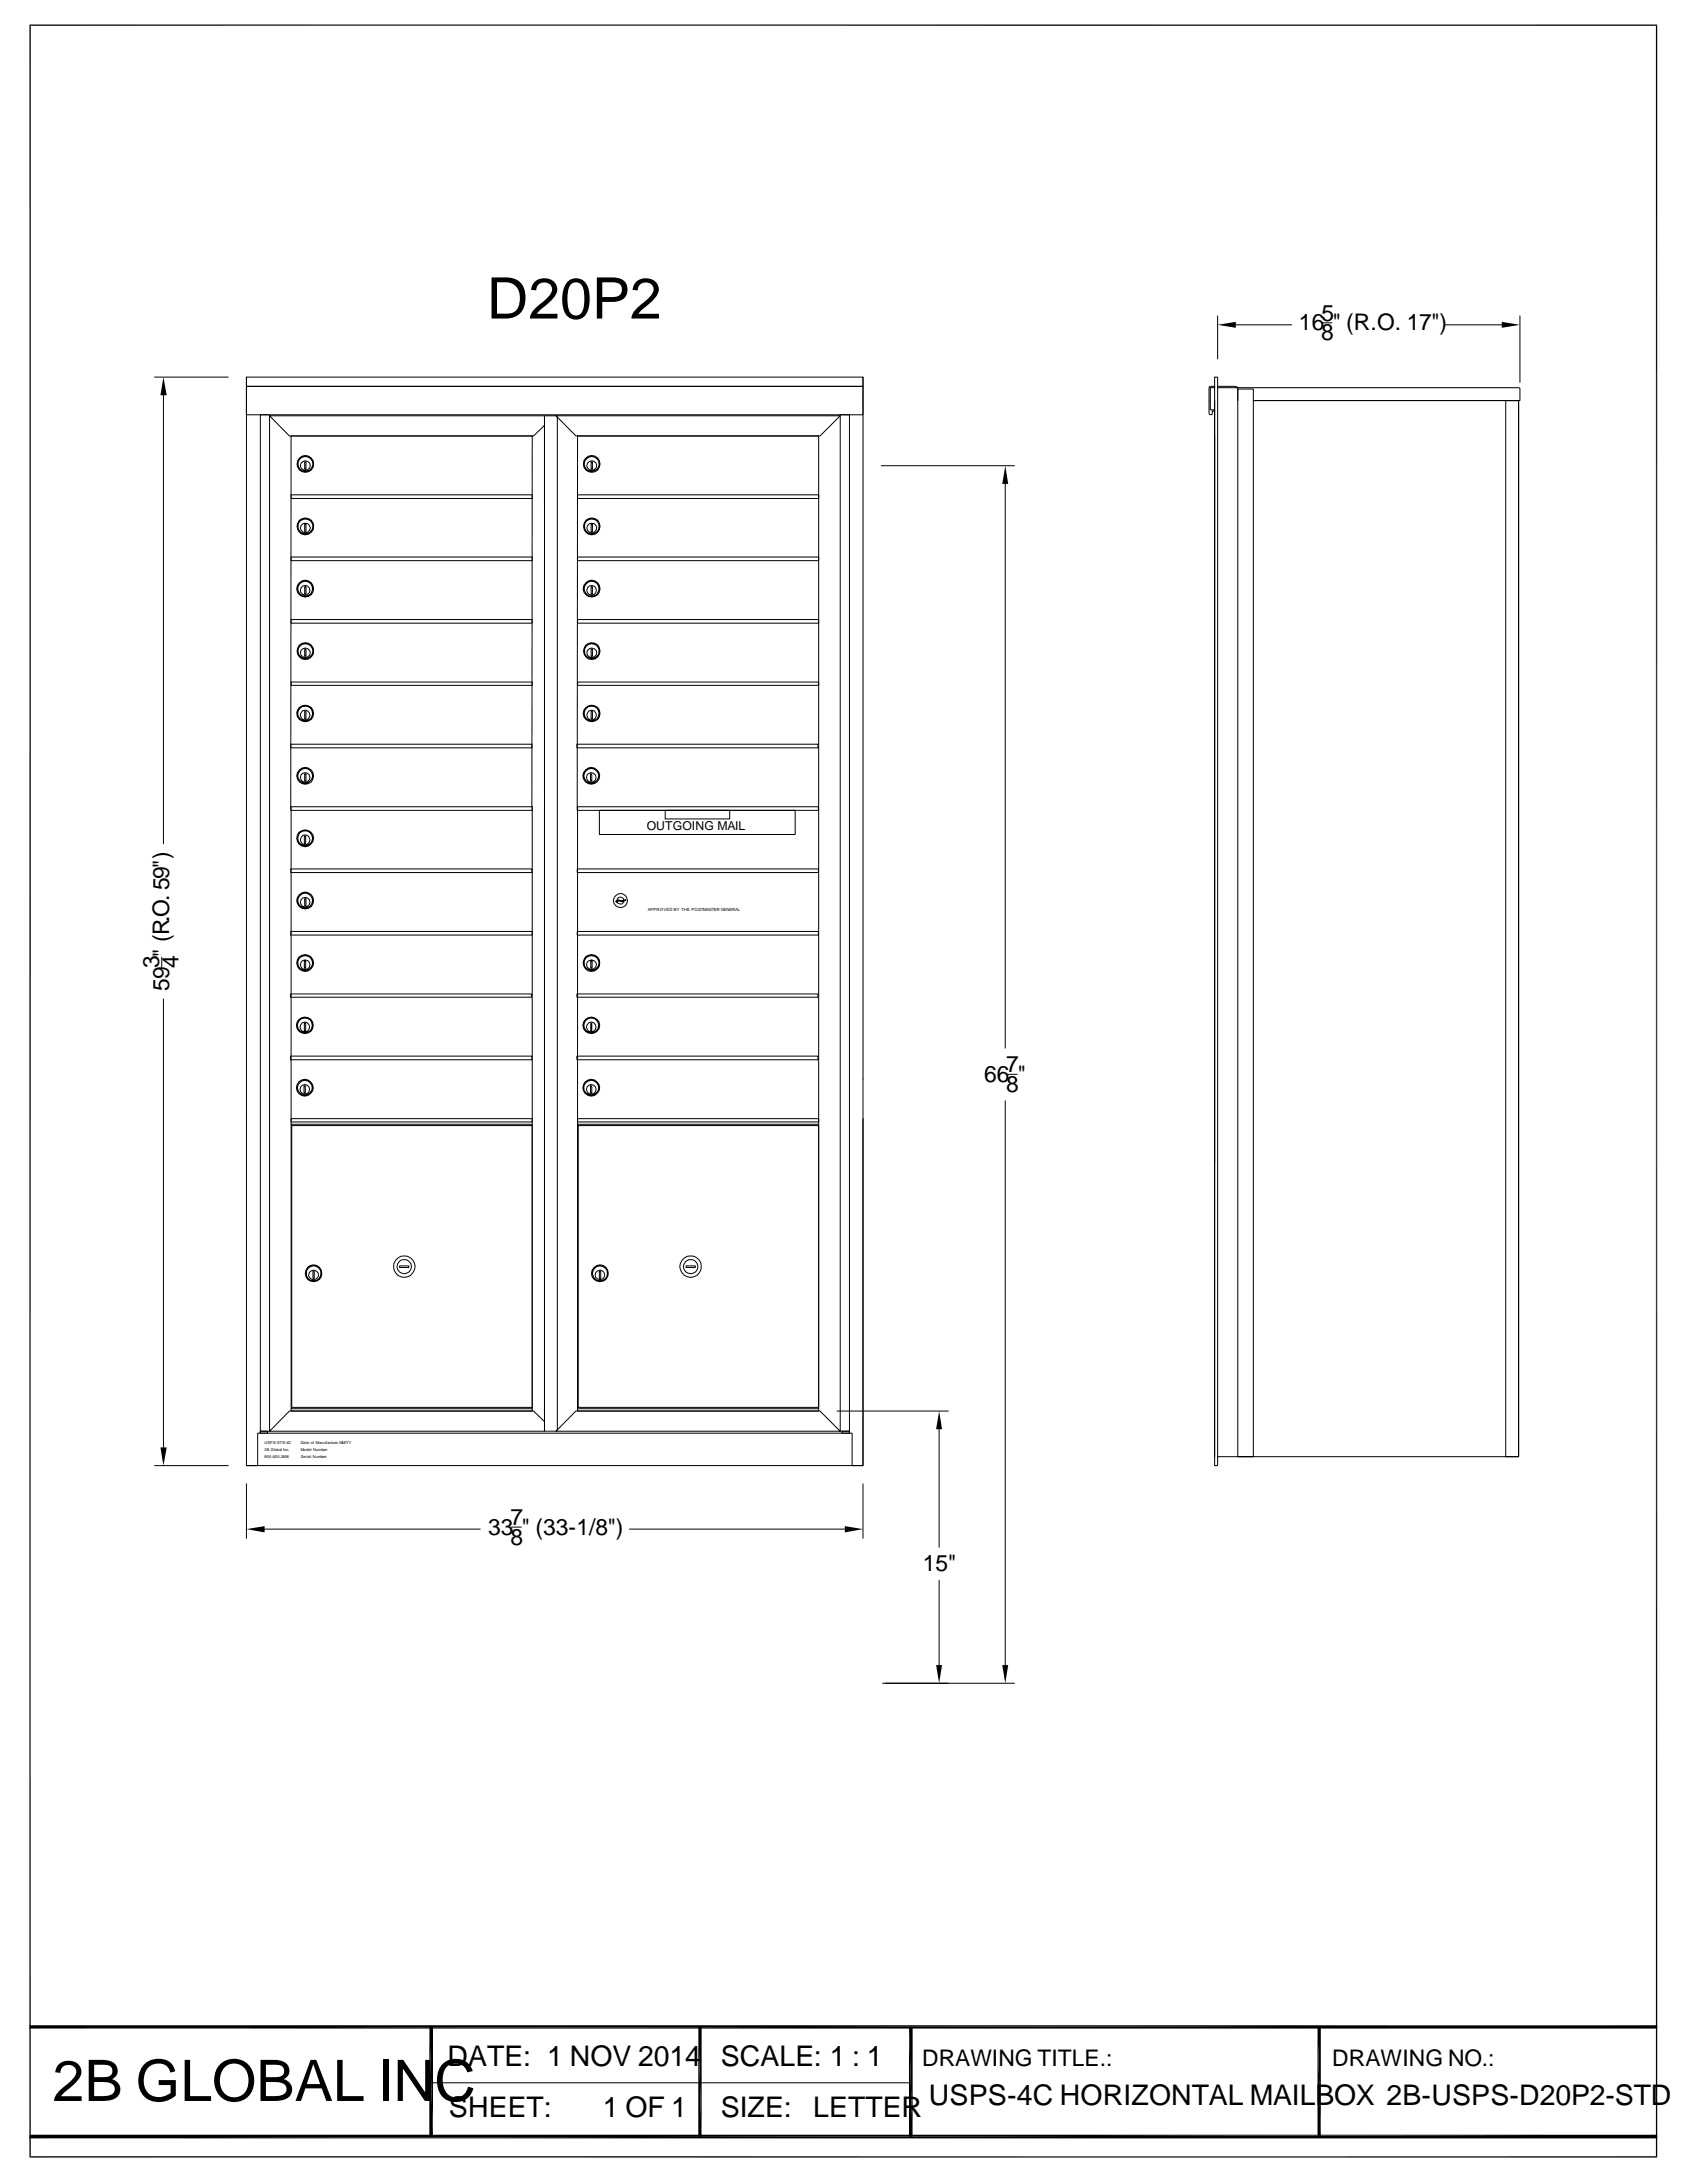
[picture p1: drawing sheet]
<svg xmlns="http://www.w3.org/2000/svg" width="216mm" height="279mm" viewBox="0 0 216 279" stroke-linecap="round" stroke-linejoin="round" font-family="sans-serif">
<defs><g id="words">
<g font-size="7.3">
<text x="62.3" y="40.8">D20P2</text>
<text x="6.7" y="268.9">2B GLOBAL INC</text>
</g>
<g font-size="3.6">
<text x="57.3" y="264.4">DATE: 1 NOV 2014</text>
<text x="92.2" y="264.4">SCALE: 1 : 1</text>
<text x="118.9" y="269.4">USPS-4C HORIZONTAL MAILBOX 2B-USPS-D20P2-STD</text>
<text x="57.4" y="271">SHEET:</text>
<text x="77.2" y="271">1 OF 1</text>
<text x="92.2" y="271">SIZE:</text>
<text x="104.1" y="270.9">LETTER</text>
</g>
<g font-size="2.9">
<text x="169.1" y="41">5</text>
<text x="166.2" y="42.2">16 &quot; (R.O. 17&quot;)</text>
<text x="169.1" y="43.6">8</text>
<text x="20.4" y="123.9" transform="rotate(-90 20.4 123.9)">3</text>
<text x="22.9" y="123.9" transform="rotate(-90 22.9 123.9)">4</text>
<text x="21.6" y="126.8" transform="rotate(-90 21.6 126.8)">59 &quot; (R.O. 59&quot;)</text>
<text x="128.8" y="137.2">7</text>
<text x="125.9" y="138.4">66 &quot;</text>
<text x="128.8" y="139.7">8</text>
<text x="62.5" y="196.4">33 &quot; (33-1/8&quot;)</text>
<text x="65.3" y="195.2">7</text>
<text x="65.3" y="197.7">8</text>
<text x="118.1" y="201">15&quot;</text>
<text x="118" y="264.4">DRAWING TITLE.:</text>
<text x="170.5" y="264.4">DRAWING NO.:</text>
</g>
<text font-size="1.6" x="82.8" y="106.3">OUTGOING MAIL</text>
<g font-size=".5">
<text x="82.9" y="116.6">APPROVED BY THE POSTMASTER GENERAL</text>
<text x="33.9" y="184.8">USPS-STD-4C</text>
<text x="33.9" y="185.8">2B Global Inc.</text>
<text x="38.5" y="184.8">Date of Manufacture: MM/YY</text>
<text x="38.5" y="185.8">Model Number:</text>
<text x="33.9" y="186.6">800.650.2606</text>
<text x="38.5" y="186.6">Serial Number:</text>
</g>
</g></defs>
<g fill="none" stroke="#000" stroke-width=".13">
<path d="M19.8 48.3h9.4M20.9 50.6v57.4M31.5 49.4h78.9v3.7h-78.9zM31.5 48.3h78.9v1.1h-78.9zM31.5 48.3v139.3h78.9v-139.3M33.3 53.1h1.2v130.1h-1.2zM39 59.1h.2v.9h-.2zM69.7 54.4l-1.4 1.4h-31.3l-2.5-2.6h35.2v11.4M71.2 53.2h36.3l-2.6 2.6h-31.2zM75.6 59.1h.2v.9h-.2zM107.5 53.1h1.2v130.1h-1.2zM112.8 59.6h17"/>
<path d="M154.8 49.5l.6-.1v.2h-.5v2.9h.5v.1h-.3v.4l-.2 .1-.1-.1-.1-.1zM155.4 51.3v135.1M155.4 48.3h.4v139.3h-.4zM155.4 55.6v93.1M155.8 49.6h38.5l.2 .1v1.6h-34.1h33.9v135.1h-38.5M155.8 49.4l2.4 .1 .2 .1v1.7M155.8 40.4v5.5M158.2 41.6h7.1M158.4 49.8h2v136.6h-2zM169.2 41.3h1.3M185 41.6h7.2M192.7 51.3h1.6v135.1h-1.6z"/>
<path d="M194.5 40.4v8.5M37.3 79.3h30.8v.5h-30.8zM37.3 63.3h30.8v.5h-30.8zM37.3 71.3h30.8v.5h-30.8zM39 67.1h.2v.9h-.2zM39 75.1h.2v.9h-.2zM69.7 71.3v111.9h-35.2l2.5-2.6h31.3l1.4 1.4M73.9 63.3h30.9v.5h-30.9zM73.9 79.3h30.9v.5h-30.9zM73.9 71.3h30.9v.5h-30.9zM75.6 67.1h.2v.9h-.2zM75.6 75.1h.2v.9h-.2z"/>
<path d="M128.7 61.9v72.3M37.2 95.2h30.9v.5h-30.9zM37.3 87.3h30.8v.4h-30.8zM39 83.1h.2v.9h-.2zM39 91.1h.2v.9h-.2zM39 99.1h.2v.8h-.2zM73.8 95.2h30.9v.5h-30.9zM73.9 87.3h30.9v.4h-30.9zM75.6 99.1h.1v.8h-.1zM75.6 83.1h.2v.9h-.2zM75.6 91.1h.2v.9h-.2zM37.2 111.2h30.9v.5h-30.9z"/>
<path d="M37.2 103.3h30.9v.4h-30.9zM37.2 119.2h30.9v.5h-30.9zM37.2 103.3l.1-47.5h30.8v47.5M37.3 103.3v77.3h30.8v-77.3M39 107h.1v.9h-.1zM39 115h.2v.9h-.2zM69.7 103.3v34.8M69.7 101.6v-48.4h1.5l.1 .2v129.6l-.1 .2h-1.5v-40M73.9 103.3h30.8v.4h-30.8zM73.9 111.2h30.8v.5h-30.8zM73.9 119.2h30.8v.5h-30.8zM73.9 103.3v77.3h30.9v-124.8h-30.9v47.5"/>
<path d="M76.7 103.7h25.1v3.1h-25.1zM78.8 115.4l.4-.2 .4 .1 .5-.1-.5 .2-.4-.1-.3 .1zM79.8 115.2a.45 .45 0 0 0-.4-.4 .45 .45 0 0 0-.4 .5M79.8 115.3v.2a.47 .47 0 0 1-.8-.1M85.1 103.7h8.3v1.1h-8.3zM20.7 122.5v1.4M20.9 127.9v57.4M37.2 127.2h30.8v.4h-30.8zM37.2 135.2h30.9v.4h-30.9zM38.9 139h.2v.9h-.2zM39 131h.1v.9h-.1zM39 123h.1v.9h-.1z"/>
<path d="M73.8 127.2h30.9v.4h-30.9zM73.8 135.2h30.9v.4h-30.9zM75.6 139h.1v.9h-.1zM75.6 123h.2v.9h-.2zM75.6 131h.1v.9h-.1zM128.9 137.5h1.3M37.3 143.2h30.8v.4h-30.8zM37.3 143.9h30.8M37.3 144.1h30.8v36h-30.8zM73.9 143.2h30.9v.4h-30.9zM73.9 143.9h30.9M74 144.1h30.8v36h-30.8z"/>
<path d="M110.4 143.2v44.4h-1.3v-4.2h-.4M128.7 140.9v72.2M40.1 162.7h.1v.9h-.1zM51.1 162h1.2v.2h-1.2zM76.7 162.7h.2v.9h-.2zM87.8 162h1.2v.2h-1.2zM19.8 187.6h9.4M31.5 189.9v7M33.3 183.2h.9v.2h-.9zM33.3 183.2v.2h-.3v4.2h-1.5M33.9 195.7h27.6M37.3 180.3h30.8"/>
<path d="M65.4 195.5h1.3M73.7 180.6h31.2l2.6 2.6h-36.3zM73.9 180.3h30.9M80.6 195.7h27.5M107.1 180.6h14.3M107.7 183.2h1v.2h-1zM108.7 183.2v.2h-75.4M110.4 189.9v7M120.2 182.9v15.1M112.9 215.4h16.9M120.2 202.3v10.8M55.2 266.6h61.3"/>
<circle cx="39.1" cy="59.4" r="1.08"/>
<circle cx="39.1" cy="59.4" r=".96"/>
<circle cx="39.1" cy="59.6" r=".62"/>
<circle cx="75.7" cy="59.4" r="1.08"/>
<circle cx="75.7" cy="59.4" r=".95"/>
<circle cx="75.8" cy="59.6" r=".61"/>
<circle cx="39.1" cy="75.5" r=".62"/>
<circle cx="39.1" cy="75.3" r="1.08"/>
<circle cx="39.1" cy="75.3" r=".95"/>
<circle cx="39.1" cy="67.4" r="1.07"/>
<circle cx="39.1" cy="67.6" r=".63"/>
<circle cx="39.1" cy="67.4" r=".95"/>
<circle cx="75.7" cy="75.5" r=".62"/>
<circle cx="75.7" cy="75.3" r=".95"/>
<circle cx="75.7" cy="75.3" r="1.08"/>
<circle cx="75.7" cy="67.4" r="1.07"/>
<circle cx="75.7" cy="67.4" r=".94"/>
<circle cx="75.7" cy="67.6" r=".63"/>
<circle cx="39" cy="91.5" r=".63"/>
<circle cx="39.1" cy="99.5" r=".62"/>
<circle cx="39.1" cy="99.3" r="1.08"/>
<circle cx="39.1" cy="91.3" r=".95"/>
<circle cx="39.1" cy="91.3" r="1.06"/>
<circle cx="39.1" cy="83.3" r="1.06"/>
<circle cx="39.1" cy="99.3" r=".94"/>
<circle cx="39.1" cy="83.3" r=".95"/>
<circle cx="39.1" cy="83.6" r=".62"/>
<circle cx="75.7" cy="99.5" r=".62"/>
<circle cx="75.7" cy="99.3" r="1.08"/>
<circle cx="75.7" cy="99.3" r=".94"/>
<circle cx="75.7" cy="91.5" r=".63"/>
<circle cx="75.7" cy="91.3" r=".95"/>
<circle cx="75.7" cy="83.3" r=".94"/>
<circle cx="75.7" cy="91.3" r="1.07"/>
<circle cx="75.7" cy="83.3" r="1.07"/>
<circle cx="75.8" cy="83.6" r=".61"/>
<circle cx="39" cy="107.5" r=".63"/>
<circle cx="39" cy="107.3" r=".96"/>
<circle cx="39.1" cy="115.5" r=".62"/>
<circle cx="39.1" cy="107.3" r="1.08"/>
<circle cx="39.1" cy="115.3" r="1.08"/>
<circle cx="39.1" cy="115.3" r=".95"/>
<circle cx="79.4" cy="115.3" r=".9"/>
<circle cx="39" cy="131.4" r=".63"/>
<circle cx="39" cy="139.4" r=".61"/>
<circle cx="39" cy="139.2" r="1.08"/>
<circle cx="39" cy="131.2" r=".95"/>
<circle cx="39" cy="131.2" r="1.06"/>
<circle cx="39" cy="139.2" r=".94"/>
<circle cx="39.1" cy="123.5" r=".62"/>
<circle cx="39.1" cy="123.3" r="1.08"/>
<circle cx="39.1" cy="123.3" r=".95"/>
<circle cx="75.7" cy="131.4" r=".63"/>
<circle cx="75.7" cy="139.4" r=".62"/>
<circle cx="75.7" cy="139.2" r="1.08"/>
<circle cx="75.7" cy="131.2" r=".95"/>
<circle cx="75.7" cy="139.2" r=".95"/>
<circle cx="75.7" cy="123.2" r="1.06"/>
<circle cx="75.7" cy="131.2" r="1.06"/>
<circle cx="75.7" cy="123.3" r=".95"/>
<circle cx="75.7" cy="123.5" r=".62"/>
<circle cx="40.1" cy="163" r="1.08"/>
<circle cx="40.1" cy="163" r=".95"/>
<circle cx="40.2" cy="163.2" r=".62"/>
<circle cx="51.7" cy="162.1" r="1.39"/>
<circle cx="51.7" cy="162.1" r=".92"/>
<circle cx="76.8" cy="163" r=".95"/>
<circle cx="76.8" cy="163" r="1.08"/>
<circle cx="76.8" cy="163.2" r=".6"/>
<circle cx="88.4" cy="162.1" r="1.38"/>
<circle cx="88.4" cy="162.1" r=".92"/>
</g>
<g fill="#000">
<path d="M20.9 48.3l.4 2.3h-.8zM155.8 41.6l2.4-.4v.8zM192.2 41.2l2.3 .4-2.3 .4zM128.7 59.6l.3 2.3h-.7zM20.5 185.3h.8l-.4 2.3zM31.5 195.7l2.4-.4v.8zM108.1 195.3l2.3 .4-2.3 .4zM120.2 180.6l.4 2.3h-.8zM119.8 213.1h.8l-.4 2.3zM128.3 213.1h.7l-.3 2.3zM54.9 259.4l.5 14.1h-.5zM54.9 259.4h.5v14.1z"/>
<path d="M116.3 259.4l.5 14.1h-.5zM116.3 259.4h.5v14.1zM3.8 273.7l208.3-.5v.5zM3.8 273.2h208.3l-208.3 .5z"/>
</g>
<path d="M3.8 3.2h208.3M3.9 3.1v273M212 3.1v273M3.8 276.1h208.3" fill="none" stroke="#000" stroke-width=".17"/>
<path d="M3.8 259.4h208.3M89.6 259.4v14.1M168.8 259.4v14.1" fill="none" stroke="#000" stroke-width=".42"/>
<use href="#words"/>
</svg>
